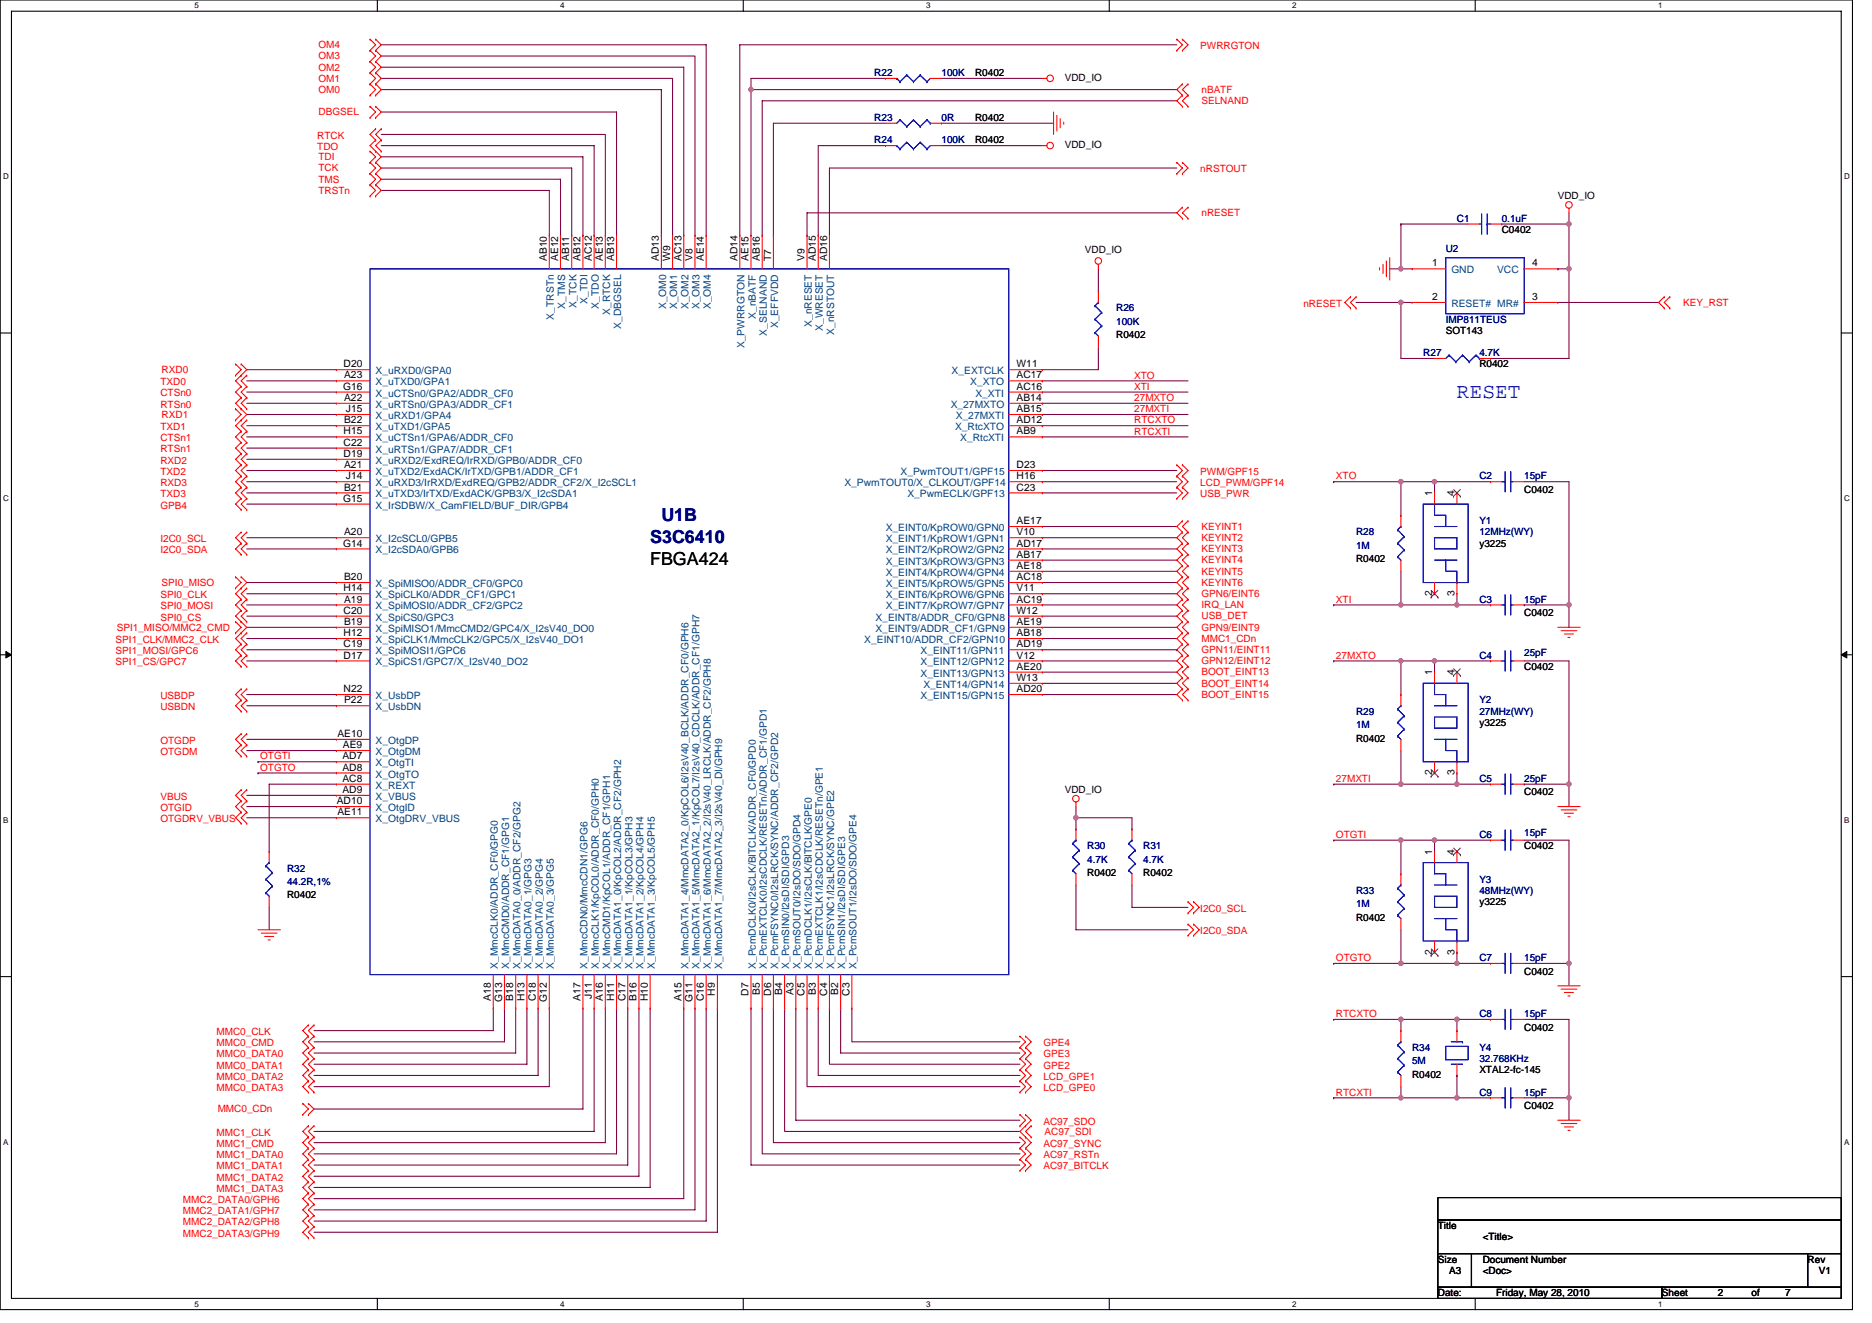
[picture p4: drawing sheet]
<svg xmlns="http://www.w3.org/2000/svg" width="297mm" height="210mm" viewBox="0 0 297 210" stroke-linecap="round" stroke-linejoin="round" font-family="sans-serif">
<defs><g id="words">
<text font-size="3.4" fill="#00f" x="231.2" y="63.1">RESET</text>
<g font-size="2.8" fill="#000080">
<text x="104.9" y="82.7">U1B</text>
<text x="103.2" y="86.2">S3C6410</text>
</g>
<text font-size="2.8" x="103.2" y="89.7">FBGA424</text>
<g font-size="1.6" fill="#f00">
<text x="50.5" y="11.2">OM2</text>
<text x="50.5" y="9.4">OM3</text>
<text x="50.5" y="7.6">OM4</text>
<text x="190.5" y="7.8">PWRRGTON</text>
<text x="50.5" y="14.8">OM0</text>
<text x="50.5" y="13">OM1</text>
<text x="190.6" y="16.5">SELNAND</text>
<text x="190.6" y="14.8">nBATF</text>
<text x="50.4" y="23.8">TDO</text>
<text x="50.4" y="22">RTCK</text>
<text x="50.5" y="18.3">DBGSEL</text>
<text x="50.5" y="29">TMS</text>
<text x="50.5" y="27.2">TCK</text>
<text x="50.5" y="25.4">TDI</text>
<text x="190.5" y="27.4">nRSTOUT</text>
<text x="50.5" y="30.8">TRSTn</text>
<text x="190.6" y="34.3">nRESET</text>
<text x="206.8" y="48.7">nRESET</text>
<text x="267.1" y="48.5">KEY_RST</text>
<text x="25.7" y="59.2">RXD0</text>
<text x="25.5" y="61.2">TXD0</text>
<text x="25.5" y="62.9">CTSn0</text>
<text x="25.5" y="64.7">RTSn0</text>
<text x="180" y="60.1">XTO</text>
<text x="180" y="61.9">XTI</text>
<text x="180" y="63.6">27MXTO</text>
<text x="180" y="65.4">27MXTI</text>
<text x="25.5" y="68.3">TXD1</text>
<text x="25.5" y="70">CTSn1</text>
<text x="25.5" y="71.8">RTSn1</text>
<text x="25.7" y="66.3">RXD1</text>
<text x="180" y="67.2">RTCXTO</text>
<text x="180" y="69">RTCXTI</text>
<text x="25.5" y="73.6">RXD2</text>
<text x="25.5" y="75.4">TXD2</text>
<text x="25.5" y="77.2">RXD3</text>
<text x="190.5" y="77.2">LCD_PWM/GPF14</text>
<text x="190.5" y="75.4">PWM/GPF15</text>
<text x="212" y="76.1">XTO</text>
<text x="25.5" y="78.9">TXD3</text>
<text x="25.5" y="80.7">GPB4</text>
<text x="190.5" y="78.9">USB_PWR</text>
<text x="25.5" y="86">I2C0_SCL</text>
<text x="25.5" y="87.8">I2C0_SDA</text>
<text x="190.6" y="84.1">KEYINT1</text>
<text x="190.6" y="85.9">KEYINT2</text>
<text x="190.6" y="87.7">KEYINT3</text>
<text x="190.6" y="89.4">KEYINT4</text>
<text x="25.5" y="94.9">SPI0_CLK</text>
<text x="25.7" y="93">SPI0_MISO</text>
<text x="190.6" y="91.2">KEYINT5</text>
<text x="190.6" y="93">KEYINT6</text>
<text x="190.6" y="94.8">GPN6/EINT6</text>
<text x="212" y="95.7">XTI</text>
<text x="18.5" y="100.1">SPI1_MISO/MMC2_CMD</text>
<text x="25.5" y="96.7">SPI0_MOSI</text>
<text x="25.5" y="98.5">SPI0_CS</text>
<text x="190.6" y="96.5">IRQ_LAN</text>
<text x="190.6" y="98.3">USB_DET</text>
<text x="190.6" y="101.9">MMC1_CDn</text>
<text x="190.6" y="100.1">GPN9/EINT9</text>
<text x="18.3" y="102">SPI1_CLK/MMC2_CLK</text>
<text x="18.3" y="103.8">SPI1_MOSI/GPC6</text>
<text x="18.3" y="105.6">SPI1_CS/GPC7</text>
<text x="190.6" y="107.2">BOOT_EINT13</text>
<text x="190.6" y="105.4">GPN12/EINT12</text>
<text x="190.6" y="103.7">GPN11/EINT11</text>
<text x="212" y="104.5">27MXTO</text>
<text x="25.5" y="110.9">USBDP</text>
<text x="25.5" y="112.7">USBDN</text>
<text x="190.6" y="110.8">BOOT_EINT15</text>
<text x="190.6" y="109">BOOT_EINT14</text>
<text x="25.5" y="118">OTGDP</text>
<text x="25.5" y="119.8">OTGDM</text>
<text x="41.3" y="122.3">OTGTO</text>
<text x="41.3" y="120.5">OTGTI</text>
<text x="212" y="124.1">27MXTI</text>
<text x="25.5" y="126.9">VBUS</text>
<text x="25.5" y="128.7">OTGID</text>
<text x="25.5" y="130.5">OTGDRV_VBUS</text>
<text x="212" y="133">OTGTI</text>
<text x="190.5" y="144.7">I2C0_SCL</text>
<text x="190.5" y="148.3">I2C0_SDA</text>
<text x="212" y="152.5">OTGTO</text>
<text x="212" y="161.4">RTCXTO</text>
<text x="34.4" y="164.3">MMC0_CLK</text>
<text x="34.4" y="166.1">MMC0_CMD</text>
<text x="34.4" y="167.8">MMC0_DATA0</text>
<text x="165.6" y="166.1">GPE4</text>
<text x="165.6" y="167.8">GPE3</text>
<text x="34.4" y="169.6">MMC0_DATA1</text>
<text x="34.4" y="171.4">MMC0_DATA2</text>
<text x="34.4" y="173.2">MMC0_DATA3</text>
<text x="165.6" y="173.2">LCD_GPE0</text>
<text x="165.6" y="171.4">LCD_GPE1</text>
<text x="165.6" y="169.6">GPE2</text>
<text x="212" y="173.9">RTCXTI</text>
<text x="34.5" y="176.6">MMC0_CDn</text>
<text x="165.6" y="178.5">AC97_SDO</text>
<text x="34.4" y="180.3">MMC1_CLK</text>
<text x="34.4" y="182.1">MMC1_CMD</text>
<text x="34.4" y="183.8">MMC1_DATA0</text>
<text x="34.4" y="185.6">MMC1_DATA1</text>
<text x="165.6" y="185.6">AC97_BITCLK</text>
<text x="165.6" y="183.8">AC97_RSTn</text>
<text x="165.6" y="182.1">AC97_SYNC</text>
<text x="165.8" y="180.1">AC97_SDI</text>
<text x="29" y="190.9">MMC2_DATA0/GPH6</text>
<text x="34.4" y="187.4">MMC1_DATA2</text>
<text x="34.4" y="189.2">MMC1_DATA3</text>
<text x="29" y="192.7">MMC2_DATA1/GPH7</text>
<text x="29" y="194.5">MMC2_DATA2/GPH8</text>
<text x="29" y="196.3">MMC2_DATA3/GPH9</text>
</g>
<g font-size="1.6" fill="#000080">
<text x="138.7" y="12.1">R22</text>
<text x="149.4" y="12.1">100K</text>
<text x="138.7" y="22.8">R24</text>
<text x="138.7" y="19.2">R23</text>
<text x="149.4" y="22.8">100K</text>
<text x="149.4" y="19.2">0R</text>
<text x="231.2" y="35.2">C1</text>
<text x="238.3" y="35.2">0.1uF</text>
<text x="229.4" y="40">U2</text>
<text x="177.1" y="49.4">R26</text>
<text x="177.1" y="51.6">100K</text>
<text x="229.4" y="51.2">IMP811TEUS</text>
<text x="225.8" y="56.5">R27</text>
<text x="234.7" y="56.5">4.7K</text>
<text x="234.7" y="76.1">C2</text>
<text x="241.8" y="76.1">15pF</text>
<text x="234.7" y="83.2">Y1</text>
<text x="215.2" y="85">R28</text>
<text x="215.2" y="87.1">1M</text>
<text x="234.7" y="85">12MHz(WY)</text>
<text x="234.7" y="95.7">C3</text>
<text x="241.8" y="95.7">15pF</text>
<text x="234.7" y="104.5">C4</text>
<text x="241.8" y="104.2">25pF</text>
<text x="215.2" y="113.4">R29</text>
<text x="234.7" y="111.7">Y2</text>
<text x="234.7" y="113.4">27MHz(WY)</text>
<text x="215.2" y="115.6">1M</text>
<text x="234.7" y="124.1">C5</text>
<text x="241.8" y="124.1">25pF</text>
<text x="172.5" y="134.8">R30</text>
<text x="172.5" y="136.9">4.7K</text>
<text x="181.4" y="134.8">R31</text>
<text x="181.4" y="136.9">4.7K</text>
<text x="234.7" y="133">C6</text>
<text x="241.8" y="132.6">15pF</text>
<text x="45.5" y="138.3">R32</text>
<text x="45.5" y="140.5">44.2R,1%</text>
<text x="215.2" y="141.9">R33</text>
<text x="234.7" y="140.1">Y3</text>
<text x="234.7" y="141.9">48MHz(WY)</text>
<text x="215.2" y="144">1M</text>
<text x="234.7" y="152.5">C7</text>
<text x="241.8" y="152.5">15pF</text>
<text x="234.7" y="161.4">C8</text>
<text x="241.8" y="161.4">15pF</text>
<text x="224.1" y="166.8">R34</text>
<text x="234.7" y="166.8">Y4</text>
<text x="224.1" y="168.9">5M</text>
<text x="234.7" y="173.9">C9</text>
<text x="234.7" y="168.6">32.768KHz</text>
<text x="241.8" y="173.9">15pF</text>
</g>
<g font-size="1.6">
<text x="154.7" y="12.1">R0402</text>
<text x="168.9" y="12.8">VDD_IO</text>
<text x="154.7" y="22.8">R0402</text>
<text x="154.7" y="19.2">R0402</text>
<text x="168.9" y="23.5">VDD_IO</text>
<text x="247.2" y="31.6">VDD_IO</text>
<text x="86.8" y="41.4" transform="rotate(-90 86.8 41.4)">AB10</text>
<text x="88.6" y="41.4" transform="rotate(-90 88.6 41.4)">AE12</text>
<text x="90.3" y="41.4" transform="rotate(-90 90.3 41.4)">AB11</text>
<text x="92.1" y="41.4" transform="rotate(-90 92.1 41.4)">AB12</text>
<text x="93.9" y="41.4" transform="rotate(-90 93.9 41.4)">AC12</text>
<text x="95.7" y="41.4" transform="rotate(-90 95.7 41.4)">AE13</text>
<text x="97.4" y="41.4" transform="rotate(-90 97.4 41.4)">AB13</text>
<text x="104.6" y="41.4" transform="rotate(-90 104.6 41.4)">AD13</text>
<text x="106.3" y="41.4" transform="rotate(-90 106.3 41.4)">W9</text>
<text x="108.1" y="41.4" transform="rotate(-90 108.1 41.4)">AC13</text>
<text x="109.9" y="41.4" transform="rotate(-90 109.9 41.4)">V8</text>
<text x="111.7" y="41.4" transform="rotate(-90 111.7 41.4)">AE14</text>
<text x="117" y="41.4" transform="rotate(-90 117 41.4)">AD14</text>
<text x="118.8" y="41.4" transform="rotate(-90 118.8 41.4)">AE15</text>
<text x="120.6" y="41.4" transform="rotate(-90 120.6 41.4)">AB16</text>
<text x="122.3" y="41.4" transform="rotate(-90 122.3 41.4)">T7</text>
<text x="127.7" y="41.4" transform="rotate(-90 127.7 41.4)">V9</text>
<text x="129.5" y="41.4" transform="rotate(-90 129.5 41.4)">AD15</text>
<text x="131.2" y="41.4" transform="rotate(-90 131.2 41.4)">AD16</text>
<text x="172.1" y="40.2">VDD_IO</text>
<text x="238.3" y="37">C0402</text>
<text x="227.3" y="42.3">1</text>
<text x="227.3" y="47.6">2</text>
<text x="243.1" y="47.6">3</text>
<text x="243.1" y="42.3">4</text>
<text x="177.1" y="53.7">R0402</text>
<text x="229.4" y="53">SOT143</text>
<text x="54.5" y="58.3">D20</text>
<text x="161.3" y="58.3">W11</text>
<text x="234.7" y="58.3">R0402</text>
<text x="54.4" y="61.8">G16</text>
<text x="54.6" y="60.1">A23</text>
<text x="54.6" y="63.6">A22</text>
<text x="54.9" y="65.4">J15</text>
<text x="161.3" y="60.1">AC17</text>
<text x="161.3" y="65.4">AB15</text>
<text x="161.3" y="61.8">AC16</text>
<text x="161.3" y="63.6">AB14</text>
<text x="54.5" y="69">H15</text>
<text x="54.5" y="70.7">C22</text>
<text x="54.6" y="67.2">B22</text>
<text x="161.3" y="67.2">AD12</text>
<text x="161.3" y="69">AB9</text>
<text x="54.5" y="72.5">D19</text>
<text x="54.6" y="74.3">A21</text>
<text x="54.6" y="77.9">B21</text>
<text x="54.9" y="76.1">J14</text>
<text x="161.3" y="74.3">D23</text>
<text x="161.3" y="76.1">H16</text>
<text x="161.3" y="77.9">C23</text>
<text x="54.4" y="79.6">G15</text>
<text x="161.3" y="83.2">AE17</text>
<text x="227.2" y="78.8" transform="rotate(-90 227.2 78.8)">1</text>
<text x="230.8" y="78.8" transform="rotate(-90 230.8 78.8)">4</text>
<text x="241.8" y="78.2">C0402</text>
<text x="54.4" y="86.7">G14</text>
<text x="54.6" y="85">A20</text>
<text x="161.3" y="85">V10</text>
<text x="161.3" y="86.7">AD17</text>
<text x="161.3" y="88.5">AB17</text>
<text x="215.2" y="89.3">R0402</text>
<text x="234.7" y="86.8">y3225</text>
<text x="54.5" y="93.9">H14</text>
<text x="54.6" y="92.1">B20</text>
<text x="54.6" y="95.6">A19</text>
<text x="161.3" y="90.3">AE18</text>
<text x="161.3" y="92.1">AC18</text>
<text x="161.3" y="93.9">V11</text>
<text x="161.3" y="95.6">AC19</text>
<text x="227.2" y="94.6" transform="rotate(-90 227.2 94.6)">2</text>
<text x="230.8" y="94.6" transform="rotate(-90 230.8 94.6)">3</text>
<text x="54.5" y="97.4">C20</text>
<text x="54.5" y="101">H12</text>
<text x="54.6" y="99.2">B19</text>
<text x="161.3" y="101">AB18</text>
<text x="161.3" y="97.4">W12</text>
<text x="161.3" y="99.2">AE19</text>
<text x="241.8" y="97.8">C0402</text>
<text x="54.5" y="102.7">C19</text>
<text x="54.5" y="104.5">D17</text>
<text x="161.3" y="102.7">AD19</text>
<text x="161.3" y="104.5">V12</text>
<text x="161.3" y="106.3">AE20</text>
<text x="227.2" y="107.2" transform="rotate(-90 227.2 107.2)">1</text>
<text x="230.8" y="107.2" transform="rotate(-90 230.8 107.2)">4</text>
<text x="241.8" y="106.3">C0402</text>
<text x="54.5" y="109.9">N22</text>
<text x="54.6" y="111.6">P22</text>
<text x="161.3" y="109.9">AD20</text>
<text x="161.3" y="108.1">W13</text>
<text x="53.5" y="117">AE10</text>
<text x="54.4" y="118.7">AE9</text>
<text x="215.2" y="117.7">R0402</text>
<text x="234.7" y="115.2">y3225</text>
<text x="54.3" y="120.5">AD7</text>
<text x="54.3" y="122.3">AD8</text>
<text x="54.3" y="124.1">AC8</text>
<text x="54.3" y="125.9">AD9</text>
<text x="168.9" y="125.9">VDD_IO</text>
<text x="227.2" y="123.1" transform="rotate(-90 227.2 123.1)">2</text>
<text x="230.8" y="123.1" transform="rotate(-90 230.8 123.1)">3</text>
<text x="53.4" y="127.6">AD10</text>
<text x="53.5" y="129.4">AE11</text>
<text x="241.8" y="126.2">C0402</text>
<text x="227.2" y="135.7" transform="rotate(-90 227.2 135.7)">1</text>
<text x="230.8" y="135.7" transform="rotate(-90 230.8 135.7)">4</text>
<text x="241.8" y="134.8">C0402</text>
<text x="45.5" y="142.6">R0402</text>
<text x="172.5" y="139">R0402</text>
<text x="181.4" y="139">R0402</text>
<text x="234.7" y="143.7">y3225</text>
<text x="215.2" y="146.2">R0402</text>
<text x="227.2" y="151.5" transform="rotate(-90 227.2 151.5)">2</text>
<text x="230.8" y="151.5" transform="rotate(-90 230.8 151.5)">3</text>
<text x="241.8" y="154.7">C0402</text>
<text x="77.9" y="158.8" transform="rotate(-90 77.9 158.8)">A18</text>
<text x="79.7" y="159" transform="rotate(-90 79.7 159)">G13</text>
<text x="81.4" y="158.8" transform="rotate(-90 81.4 158.8)">B18</text>
<text x="83.2" y="158.9" transform="rotate(-90 83.2 158.9)">H13</text>
<text x="85" y="158.9" transform="rotate(-90 85 158.9)">C18</text>
<text x="86.8" y="159" transform="rotate(-90 86.8 159)">G12</text>
<text x="92.1" y="158.8" transform="rotate(-90 92.1 158.8)">A17</text>
<text x="93.9" y="158.6" transform="rotate(-90 93.9 158.6)">J11</text>
<text x="95.7" y="158.8" transform="rotate(-90 95.7 158.8)">A16</text>
<text x="97.4" y="158.9" transform="rotate(-90 97.4 158.9)">H11</text>
<text x="99.2" y="158.9" transform="rotate(-90 99.2 158.9)">C17</text>
<text x="101" y="158.8" transform="rotate(-90 101 158.8)">B16</text>
<text x="102.8" y="158.9" transform="rotate(-90 102.8 158.9)">H10</text>
<text x="108.1" y="158.8" transform="rotate(-90 108.1 158.8)">A15</text>
<text x="109.9" y="159" transform="rotate(-90 109.9 159)">G11</text>
<text x="111.7" y="158.9" transform="rotate(-90 111.7 158.9)">C16</text>
<text x="113.4" y="158" transform="rotate(-90 113.4 158)">H9</text>
<text x="118.8" y="158" transform="rotate(-90 118.8 158)">D7</text>
<text x="120.6" y="157.9" transform="rotate(-90 120.6 157.9)">B5</text>
<text x="122.3" y="158" transform="rotate(-90 122.3 158)">D6</text>
<text x="124.1" y="157.9" transform="rotate(-90 124.1 157.9)">B4</text>
<text x="125.9" y="157.9" transform="rotate(-90 125.9 157.9)">A3</text>
<text x="127.7" y="158" transform="rotate(-90 127.7 158)">C5</text>
<text x="129.5" y="157.9" transform="rotate(-90 129.5 157.9)">B3</text>
<text x="131.2" y="158" transform="rotate(-90 131.2 158)">C4</text>
<text x="133" y="157.9" transform="rotate(-90 133 157.9)">B2</text>
<text x="134.8" y="158" transform="rotate(-90 134.8 158)">C3</text>
<text x="241.8" y="163.6">C0402</text>
<text x="224.1" y="171">R0402</text>
<text x="234.7" y="170.3">XTAL2-fc-145</text>
<text x="241.8" y="176">C0402</text>
<text x="228.2" y="195.1">Title</text>
<text x="235.3" y="196.8">&lt;Title&gt;</text>
<text x="228.2" y="200.4">Size</text>
<text x="229.9" y="202.2">A3</text>
<text x="235.3" y="200.4">Document Number</text>
<text x="235.3" y="202.2">&lt;Doc&gt;</text>
<text x="286.8" y="200.4">Rev</text>
<text x="288.6" y="202.2">V1</text>
<text x="228.2" y="205.7">Date:</text>
<text x="237.4" y="205.7">Friday, May 28, 2010</text>
<text x="263.7" y="205.7">Sheet</text>
<text x="272.6" y="205.7">2</text>
<text x="277.9" y="205.7">of</text>
<text x="283.3" y="205.7">7</text>
</g>
<g font-size="1.6" fill="#004080">
<text x="230.3" y="43.4">GND</text>
<text x="237.6" y="43.4">VCC</text>
<text x="87.9" y="50.7" transform="rotate(-90 87.9 50.7)">X_TRSTn</text>
<text x="89.7" y="49" transform="rotate(-90 89.7 49)">X_TMS</text>
<text x="91.5" y="48.8" transform="rotate(-90 91.5 48.8)">X_TCK</text>
<text x="93.2" y="48.2" transform="rotate(-90 93.2 48.2)">X_TDI</text>
<text x="95" y="49" transform="rotate(-90 95 49)">X_TDO</text>
<text x="96.8" y="50" transform="rotate(-90 96.8 50)">X_RTCK</text>
<text x="98.6" y="52.2" transform="rotate(-90 98.6 52.2)">X_DBGSEL</text>
<text x="105.7" y="49.1" transform="rotate(-90 105.7 49.1)">X_OM0</text>
<text x="107.5" y="49.1" transform="rotate(-90 107.5 49.1)">X_OM1</text>
<text x="109.2" y="49.1" transform="rotate(-90 109.2 49.1)">X_OM2</text>
<text x="111" y="49.1" transform="rotate(-90 111 49.1)">X_OM3</text>
<text x="112.8" y="49.1" transform="rotate(-90 112.8 49.1)">X_OM4</text>
<text x="119.9" y="50.6" transform="rotate(-90 119.9 50.6)">X_nBATF</text>
<text x="121.7" y="53.3" transform="rotate(-90 121.7 53.3)">X_SELNAND</text>
<text x="123.5" y="52.1" transform="rotate(-90 123.5 52.1)">X_EFFVDD</text>
<text x="128.8" y="51.9" transform="rotate(-90 128.8 51.9)">X_nRESET</text>
<text x="130.6" y="52.5" transform="rotate(-90 130.6 52.5)">X_WRESET</text>
<text x="132.4" y="53.2" transform="rotate(-90 132.4 53.2)">X_nRSTOUT</text>
<text x="230.3" y="48.7">RESET# MR#</text>
<text x="59.6" y="59.4">X_uRXD0/GPA0</text>
<text x="118.1" y="55.3" transform="rotate(-90 118.1 55.3)">X_PWRRGTON</text>
<text x="151" y="59.4">X_EXTCLK</text>
<text x="59.6" y="61.2">X_uTXD0/GPA1</text>
<text x="59.6" y="62.9">X_uCTSn0/GPA2/ADDR_CF0</text>
<text x="59.6" y="64.7">X_uRTSn0/GPA3/ADDR_CF1</text>
<text x="150.9" y="64.7">X_27MXTO</text>
<text x="154" y="61.2">X_XTO</text>
<text x="154.8" y="62.9">X_XTI</text>
<text x="59.6" y="66.5">X_uRXD1/GPA4</text>
<text x="59.6" y="68.3">X_uTXD1/GPA5</text>
<text x="59.6" y="70.1">X_uCTSn1/GPA6/ADDR_CF0</text>
<text x="59.6" y="71.8">X_uRTSn1/GPA7/ADDR_CF1</text>
<text x="151.5" y="68.3">X_RtcXTO</text>
<text x="151.7" y="66.5">X_27MXTI</text>
<text x="152.4" y="70.1">X_RtcXTI</text>
<text x="59.6" y="73.6">X_uRXD2/ExdREQ/IrRXD/GPB0/ADDR_CF0</text>
<text x="59.6" y="75.4">X_uTXD2/ExdACK/IrTXD/GPB1/ADDR_CF1</text>
<text x="59.6" y="77.2">X_uRXD3/IrRXD/ExdREQ/GPB2/ADDR_CF2/X_I2cSCL1</text>
<text x="134" y="77.2">X_PwmTOUT0/X_CLKOUT/GPF14</text>
<text x="142.9" y="75.4">X_PwmTOUT1/GPF15</text>
<text x="59.6" y="79">X_uTXD3/IrTXD/ExdACK/GPB3/X_I2cSDA1</text>
<text x="59.6" y="80.7">X_IrSDBW/X_CamFIELD/BUF_DIR/GPB4</text>
<text x="144" y="79">X_PwmECLK/GPF13</text>
<text x="59.6" y="86.1">X_I2cSCL0/GPB5</text>
<text x="59.6" y="87.8">X_I2cSDA0/GPB6</text>
<text x="140.5" y="84.3">X_EINT0/KpROW0/GPN0</text>
<text x="140.5" y="86.1">X_EINT1/KpROW1/GPN1</text>
<text x="140.5" y="87.8">X_EINT2/KpROW2/GPN2</text>
<text x="140.5" y="89.6">X_EINT3/KpROW3/GPN3</text>
<text x="59.6" y="93.2">X_SpiMISO0/ADDR_CF0/GPC0</text>
<text x="59.6" y="95">X_SpiCLK0/ADDR_CF1/GPC1</text>
<text x="140.5" y="91.4">X_EINT4/KpROW4/GPN4</text>
<text x="140.5" y="93.2">X_EINT5/KpROW5/GPN5</text>
<text x="140.5" y="95">X_EINT6/KpROW6/GPN6</text>
<text x="59.6" y="96.7">X_SpiMOSI0/ADDR_CF2/GPC2</text>
<text x="59.6" y="98.5">X_SpiCS0/GPC3</text>
<text x="59.6" y="100.3">X_SpiMISO1/MmcCMD2/GPC4/X_I2sV40_DO0</text>
<text x="138.9" y="98.5">X_EINT8/ADDR_CF0/GPN8</text>
<text x="138.9" y="100.3">X_EINT9/ADDR_CF1/GPN9</text>
<text x="140.5" y="96.7">X_EINT7/KpROW7/GPN7</text>
<text x="59.6" y="102.1">X_SpiCLK1/MmcCLK2/GPC5/X_I2sV40_DO1</text>
<text x="59.6" y="103.8">X_SpiMOSI1/GPC6</text>
<text x="59.6" y="105.6">X_SpiCS1/GPC7/X_I2sV40_DO2</text>
<text x="137.1" y="102.1">X_EINT10/ADDR_CF2/GPN10</text>
<text x="146.1" y="103.8">X_EINT11/GPN11</text>
<text x="146.1" y="105.6">X_EINT12/GPN12</text>
<text x="146.1" y="107.4">X_EINT13/GPN13</text>
<text x="59.6" y="111">X_UsbDP</text>
<text x="59.6" y="112.7">X_UsbDN</text>
<text x="146.1" y="111">X_EINT15/GPN15</text>
<text x="146.5" y="109.2">X_ENT14/GPN14</text>
<text x="59.6" y="118.1">X_OtgDP</text>
<text x="59.6" y="119.8">X_OtgDM</text>
<text x="59.6" y="121.6">X_OtgTI</text>
<text x="59.6" y="123.4">X_OtgTO</text>
<text x="59.6" y="125.2">X_REXT</text>
<text x="59.6" y="127">X_VBUS</text>
<text x="59.6" y="128.7">X_OtgID</text>
<text x="59.6" y="130.5">X_OtgDRV_VBUS</text>
<text x="79" y="153.8" transform="rotate(-90 79 153.8)">X_MmcCLK0/ADDR_CF0/GPG0</text>
<text x="80.8" y="153.8" transform="rotate(-90 80.8 153.8)">X_MmcCMD0/ADDR_CF1/GPG1</text>
<text x="82.6" y="153.8" transform="rotate(-90 82.6 153.8)">X_MmcDATA0_0/ADDR_CF2/GPG2</text>
<text x="84.3" y="153.8" transform="rotate(-90 84.3 153.8)">X_MmcDATA0_1/GPG3</text>
<text x="86.1" y="153.8" transform="rotate(-90 86.1 153.8)">X_MmcDATA0_2/GPG4</text>
<text x="87.9" y="153.8" transform="rotate(-90 87.9 153.8)">X_MmcDATA0_3/GPG5</text>
<text x="93.2" y="153.8" transform="rotate(-90 93.2 153.8)">X_MmcCDN0/MmcCDN1/GPG6</text>
<text x="95" y="153.8" transform="rotate(-90 95 153.8)">X_MmcCLK1/KpCOL0/ADDR_CF0/GPH0</text>
<text x="96.8" y="153.8" transform="rotate(-90 96.8 153.8)">X_MmcCMD1/KpCOL1/ADDR_CF1/GPH1</text>
<text x="98.6" y="153.8" transform="rotate(-90 98.6 153.8)">X_MmcDATA1_0/KpCOL2/ADDR_CF2/GPH2</text>
<text x="100.3" y="153.8" transform="rotate(-90 100.3 153.8)">X_MmcDATA1_1/KpCOL3/GPH3</text>
<text x="102.1" y="153.8" transform="rotate(-90 102.1 153.8)">X_MmcDATA1_2/KpCOL4/GPH4</text>
<text x="103.9" y="153.8" transform="rotate(-90 103.9 153.8)">X_MmcDATA1_3/KpCOL5/GPH5</text>
<text x="109.2" y="153.8" transform="rotate(-90 109.2 153.8)">X_MmcDATA1_4/MmcDATA2_0/KpCOL6/I2sV40_BCLK/ADDR_CF0/GPH6</text>
<text x="111" y="153.8" transform="rotate(-90 111 153.8)">X_MmcDATA1_5/MmcDATA2_1/KpCOL7/I2sV40_CDCLK/ADDR_CF1/GPH7</text>
<text x="112.8" y="153.8" transform="rotate(-90 112.8 153.8)">X_MmcDATA1_6/MmcDATA2_2/I2sV40_LRCLK/ADDR_CF2/GPH8</text>
<text x="114.6" y="153.8" transform="rotate(-90 114.6 153.8)">X_MmcDATA1_7/MmcDATA2_3/I2sV40_DI/GPH9</text>
<text x="119.9" y="153.8" transform="rotate(-90 119.9 153.8)">X_PcmDCLK0/I2sCLK/BITCLK/ADDR_CF0/GPD0</text>
<text x="121.7" y="153.8" transform="rotate(-90 121.7 153.8)">X_PcmEXTCLK0/I2sCDCLK/RESETn/ADDR_CF1/GPD1</text>
<text x="123.5" y="153.8" transform="rotate(-90 123.5 153.8)">X_PcmFSYNC0/I2sLRCK/SYNC/ADDR_CF2/GPD2</text>
<text x="125.2" y="153.8" transform="rotate(-90 125.2 153.8)">X_PcmSIN0/I2sDI/SDI/GPD3</text>
<text x="127" y="153.8" transform="rotate(-90 127 153.8)">X_PcmSOUT0/I2sDO/SDO/GPD4</text>
<text x="128.8" y="153.8" transform="rotate(-90 128.8 153.8)">X_PcmDCLK1/I2sCLK/BITCLK/GPE0</text>
<text x="130.6" y="153.8" transform="rotate(-90 130.6 153.8)">X_PcmEXTCLK1/I2sCDCLK/RESETn/GPE1</text>
<text x="132.4" y="153.8" transform="rotate(-90 132.4 153.8)">X_PcmFSYNC1/I2sLRCK/SYNC/GPE2</text>
<text x="134.1" y="153.8" transform="rotate(-90 134.1 153.8)">X_PcmSIN1/I2sDI/SDI/GPE3</text>
<text x="135.9" y="153.8" transform="rotate(-90 135.9 153.8)">X_PcmSOUT1/I2sDO/SDO/GPE4</text>
</g>
<g font-size="1.3">
<text x="30.8" y="1.3">5</text>
<text x="88.9" y="1.3">4</text>
<text x="147" y="1.3">3</text>
<text x="205" y="1.3">2</text>
<text x="263.1" y="1.3">1</text>
<text x=".5" y="28.4">D</text>
<text x="292.6" y="28.4">D</text>
<text x=".5" y="79.5">C</text>
<text x="292.6" y="79.5">C</text>
<text x=".5" y="130.6">B</text>
<text x="292.6" y="130.6">B</text>
<text x=".5" y="181.7">A</text>
<text x="292.6" y="181.7">A</text>
<text x="30.8" y="207.4">5</text>
<text x="88.9" y="207.4">4</text>
<text x="147" y="207.4">3</text>
<text x="205" y="207.4">2</text>
<text x="263.1" y="207.4">1</text>
</g>
</g></defs>
<path d="M0 0h293.9v207.9h-293.9zM1.8 1.8h290.4v204.3h-290.4z" fill="none" stroke="#000" stroke-width=".17"/>
<g fill="#fff">
<path d="M30.8 .2h.7v1.4h-.7z"/>
<path d="M30.8 206.3h.7v1.4h-.7z"/>
</g>
<path d="M59.9 0v1.8M59.9 206.1v1.8" fill="none" stroke="#000" stroke-width=".17"/>
<g fill="#fff">
<path d="M88.9 .2h.7v1.4h-.7z"/>
<path d="M88.9 206.3h.7v1.4h-.7z"/>
</g>
<path d="M117.9 0v1.8M117.9 206.1v1.8" fill="none" stroke="#000" stroke-width=".17"/>
<g fill="#fff">
<path d="M147 .2h.7v1.4h-.7z"/>
<path d="M147 206.3h.7v1.4h-.7z"/>
</g>
<path d="M176 0v1.8M176 206.1v1.8" fill="none" stroke="#000" stroke-width=".17"/>
<g fill="#fff">
<path d="M205 .2h.7v1.4h-.7z"/>
<path d="M205 206.3h.7v1.4h-.7z"/>
</g>
<path d="M234.1 0v1.8M234.1 206.1v1.8" fill="none" stroke="#000" stroke-width=".17"/>
<g fill="#fff">
<path d="M263.1 .2h.7v1.4h-.7z"/>
<path d="M263.1 206.3h.7v1.4h-.7z"/>
<path d="M.5 27.3h.9v1.4h-.9z"/>
<path d="M292.6 27.3h.9v1.4h-.9z"/>
<path d="M.5 78.4h.9v1.4h-.9z"/>
<path d="M292.6 78.4h.9v1.4h-.9z"/>
</g>
<path d="M0 52.9h1.8M292.2 52.9h1.7" fill="none" stroke="#000" stroke-width=".17"/>
<g fill="#fff">
<path d="M.5 129.5h.8v1.4h-.8z"/>
<path d="M292.6 129.5h.9v1.4h-.9z"/>
</g>
<path d="M0 103.9h1.8M292.2 103.9h1.7" fill="none" stroke="#000" stroke-width=".17"/>
<path d="M.9 103.4l.9 .5-.9 .5zM292.2 103.9l.8-.5v1z" fill="#000" stroke="#000" stroke-width=".16"/>
<g fill="#fff">
<path d="M.5 180.5h.8v1.4h-.8z"/>
<path d="M292.6 180.5h.9v1.4h-.9z"/>
</g>
<path d="M0 155h1.8M292.2 155h1.7M228.2 190.1h64v3.5h-64zM228.2 193.6h64v5.4h-64zM228.2 199h5.3v5.3h-5.3zM233.5 199h53.3v5.3h-53.3zM286.8 199h5.4v5.3h-5.4zM228.2 204.3h35.5v1.8h-35.5zM263.7 204.3h28.5v1.8h-28.5z" fill="none" stroke="#000" stroke-width=".17"/>
<g fill="none" stroke="#800040" stroke-width=".17">
<path d="M60.5 17.8h37.3v19.5M60.5 14.2h44.4v23.1M60.5 12.4h46.2v24.9M60.5 10.7h48v26.6M60.5 8.9h49.8v28.4M60.5 7.1h51.6v30.2M119.2 14.2v23.1M119.2 14.2h.1M119.2 14.2h67.5M140.5 19.6h-17.8v17.7M140.5 12.4h-21.3v1.8M149.4 19.6h17.8"/>
<path d="M149.4 12.4h16M186.7 16h-65.8v21.3M186.7 7.1h-69.3v30.2M60.5 30.2h26.7v7.1M60.5 28.4h28.4v8.9M60.5 26.7h30.2v10.6M60.5 24.9h32v12.4M60.5 23.1h33.8v14.2M60.5 21.3h35.6v16M140.5 23.1h-10.7v14.2M149.4 23.1h16M186.7 26.7h-55.1v10.6"/>
<path d="M186.7 33.8h-58.6v3.5M222.3 35.6h10.7M222.3 35.6v7.1h1.8M222.3 35.6h.1M238.3 35.6h10.7M249 35.6h.1M249 33.8v1.8M249 35.6v7.1M39.2 58.7h14.2M174.3 55.1v3.6h-8.9M174.3 42.7v3.5M215.2 48h7.1"/>
<path d="M220.5 42.7h1.8M222.3 48v8.9h5.3M222.3 48h1.8M222.3 48h.1M247.2 42.7h.1M247.2 48h16M247.2 42.7h1.8M249 42.7v14.2h-12.5M39.2 60.5h14.2M39.2 62.2h14.2M39.2 64h14.2M39.2 65.8h14.2"/>
<path d="M39.2 67.6h14.2M39.2 69.3h14.2M39.2 71.1h14.2M39.2 72.9h14.2M39.2 74.7h14.2M39.2 76.5h14.2M39.2 78.2h14.2M165.4 74.7h21.3M165.4 76.5h21.3M165.4 78.2h21.3M165.4 60.5h.1M165.4 62.2h.1"/>
<path d="M165.4 64h.1M165.4 65.8h.1M165.4 67.6h.1M165.4 69.3h.1M165.4 60.5h23.1M165.4 62.2h23.1M165.4 64h23.1M165.4 65.8h23.1M165.4 67.6h23.1M165.4 69.3h23.1M211.6 76.5h.1M211.6 76.5h10.7"/>
<path d="M222.3 76.5v5.3M222.3 76.5h5.3v1.7M222.3 76.5h.1M227.6 76.5h.1M227.6 76.5h8.9M241.8 76.5h7.2v19.5M39.2 80h14.2M39.2 85.3h14.2M39.2 87.1h14.2M39.2 92.5h14.2M39.2 94.2h14.2M39.2 96h14.2"/>
<path d="M39.2 97.8h14.2M39.2 99.6h14.2M165.4 97.8h21.3M165.4 96h21.3M165.4 92.5h21.3M165.4 90.7h21.3M165.4 88.9h21.3M165.4 87.1h21.3M165.4 85.3h21.3M165.4 83.6h21.3M165.4 94.2h21.3M165.4 99.6h21.3"/>
<path d="M211.6 96h.1M211.6 96h19.6M222.3 90.7v5.3M222.3 96h.1M231.2 96h5.3M231.2 96h.1M231.2 94.2v1.8M241.8 96h.1M241.8 96h7.2M249 96v3.6M39.2 101.3h14.2M39.2 103.1h14.2"/>
<path d="M39.2 104.9h14.2M39.2 110.2h14.2M39.2 112h14.2M39.2 117.3h14.2M39.2 119.1h14.2M165.4 110.2h21.3M165.4 108.5h21.3M165.4 106.7h21.3M165.4 104.9h21.3M165.4 101.3h21.3M165.4 103.1h21.3M186.7 103.1h.1"/>
<path d="M211.6 104.9h.1M211.6 104.9h16M222.3 104.9v5.3M222.3 119.1v5.4M222.3 104.9h.1M227.6 104.9h8.9M227.6 104.9h.1M227.6 104.9v1.8M241.8 104.9h7.2v19.6M39.2 126.2h14.2M39.2 128h14.2M39.2 129.8h14.2"/>
<path d="M40.9 122.7h.1M40.9 120.9h.1M40.9 122.7h12.5M40.9 120.9h12.5M53.4 124.5h-10.7v10.6M170.7 129.8h.1M170.7 129.8v1.8M170.7 129.8h8.9v1.8M170.7 128v1.8M211.6 124.5h.1M211.6 133.3h10.7v5.4M211.6 133.3h.1"/>
<path d="M211.6 124.5h10.7M222.3 133.3h.1M222.3 124.5h.1M222.3 133.3h14.2M227.6 133.3h.1M227.6 133.3v1.8M231.2 124.5h.1M231.2 122.7v1.8h-8.9M231.2 124.5h5.3M241.8 133.3h7.2v19.6M241.8 124.5h.1M241.8 124.5h7.2"/>
<path d="M249 124.5v3.5M42.7 144v3.6M170.7 140.5v7.1h17.8M179.6 140.5v3.5h8.9M211.6 152.9h.1M211.6 152.9h10.7M222.3 147.6v5.3M222.3 152.9h14.2M222.3 152.9h.1M231.2 151.1h.1M231.2 151.1v1.8M241.8 152.9h7.2"/>
<path d="M249 152.9h.1M249 152.9v3.6M78.3 160v3.6h-28.5M80 160v5.4h-30.2M81.8 160v7.1h-32M83.6 160v8.9h-33.8M85.4 160v10.7h-35.6M87.2 160v12.5h-37.4M92.5 160v16h-42.7M94.3 160v19.6h-44.5M96.1 160v21.4h-46.3M97.8 160v23.1h-48"/>
<path d="M99.6 160v24.9h-49.8M101.4 160v26.7h-51.6M103.2 160v28.5h-53.4M108.5 160v30.2h-58.7M110.3 160v32h-60.5M112.1 160v33.8h-62.3M113.8 160v35.6h-64M119.2 160v24.9h42.6M120.9 160v23.1h40.9M122.7 160v21.4h39.1M124.5 160v19.6h37.3M126.3 160v17.8h35.5"/>
<path d="M128.1 160v12.5h33.7M129.8 160v10.7h32M131.6 160v8.9h30.2M133.4 160v7.1h28.4M135.2 160v5.4h26.6M211.6 161.8h.1M211.6 174.2h.1M211.6 161.8h19.6M211.6 174.2h19.6M222.3 161.8h.1M222.3 161.8v1.8M222.3 172.5v1.7"/>
<path d="M222.3 174.2h.1M231.2 161.8v1.8M231.2 170.7h.1M231.2 161.8h5.3M231.2 174.2h5.3M231.2 170.7v3.5M241.8 161.8h7.2v12.4M241.8 174.2h7.2M249 174.2h.1M249 174.2v3.6"/>
</g>
<g fill="#f0f" stroke="#f0f" stroke-width=".17">
<circle cx="170.7" cy="129.8" r=".35"/>
<circle cx="227.6" cy="76.4" r=".35"/>
<circle cx="231.2" cy="161.8" r=".35"/>
<circle cx="222.3" cy="161.8" r=".35"/>
<circle cx="231.2" cy="174.2" r=".35"/>
<circle cx="222.3" cy="174.2" r=".35"/>
<circle cx="248.9" cy="42.7" r=".35"/>
<circle cx="248.9" cy="35.5" r=".35"/>
<circle cx="222.3" cy="42.7" r=".35"/>
<circle cx="227.6" cy="133.3" r=".35"/>
<circle cx="248.9" cy="152.9" r=".35"/>
<circle cx="248.9" cy="174.2" r=".35"/>
<circle cx="248.9" cy="96" r=".35"/>
<circle cx="231.2" cy="124.4" r=".35"/>
<circle cx="248.9" cy="124.4" r=".35"/>
<circle cx="222.3" cy="133.3" r=".35"/>
<circle cx="231.2" cy="152.9" r=".35"/>
<circle cx="222.3" cy="152.9" r=".35"/>
<circle cx="222.3" cy="76.4" r=".35"/>
<circle cx="231.2" cy="96" r=".35"/>
<circle cx="222.3" cy="96" r=".35"/>
<circle cx="227.6" cy="104.9" r=".35"/>
<circle cx="222.3" cy="104.9" r=".35"/>
<circle cx="222.3" cy="124.4" r=".35"/>
<circle cx="119.2" cy="14.2" r=".35"/>
<circle cx="222.3" cy="48" r=".35"/>
</g>
<g fill="none" stroke="#f00" stroke-width=".17">
<path d="M58.7 18.7h.1M58.7 16.9h.1M58.7 15.1h.1M58.7 13.3h.1M58.7 11.6h.1M58.7 9.8h.1M58.7 8h.1M58.7 6.2h.1M58.7 16.9l.9 .9-.9 .9M58.7 13.3l.9 .9-.9 .9M58.7 11.6l.9 .8-.9 .9M58.7 9.8l.9 .9-.9 .9"/>
<path d="M58.7 8l.9 .9-.9 .9M58.7 6.2l.9 .9-.9 .9M59.6 16.9h.1M59.6 18.7h.1M59.6 13.3h.1M59.6 15.1h.1M59.6 11.6h.1M59.6 9.8h.1M59.6 8h.1M59.6 6.2h.1M59.6 16.9l.9 .9-.9 .9M59.6 13.3l.9 .9-.9 .9"/>
<path d="M59.6 11.6l.9 .8-.9 .9M59.6 9.8l.9 .9-.9 .9M59.6 8l.9 .9-.9 .9M59.6 6.2l.9 .9-.9 .9M140.5 12.4h.1M140.5 19.6h1.8M140.5 12.4h1.8M147.6 12.4h1.8M147.6 19.6h1.8M149.4 19.6h.1M165.4 12.4h.7M167.2 17.8v3.5"/>
<path d="M167.7 18.3v2.5M168.2 18.8v1.5M168.8 19.4v.3M186.7 6.2h.1M186.7 8h.1M186.7 6.2l.9 .9-.9 .9M187.6 15.1h.1M187.6 16.9h.1M187.6 6.2h.1M187.6 8h.1M187.6 13.3h.1M187.6 15.1l-.9 .9 .9 .9"/>
<path d="M187.6 6.2l.9 .9-.9 .9M187.6 13.3l-.9 .9 .9 .9M188.5 16.9h.1M188.5 15.1h.1M188.5 13.3h.1M188.5 15.1l-.9 .9 .9 .9M188.5 13.3l-.9 .9 .9 .9M58.7 31.1h.1M58.7 29.3h.1M58.7 27.6h.1M58.7 25.8h.1M58.7 24h.1"/>
<path d="M58.7 29.3l.9 .9-.9 .9M58.7 27.6l.9 .8-.9 .9M58.7 25.8l.9 .9-.9 .9M58.7 24l.9 .9-.9 .9M59.6 29.3h.1M59.6 31.1h.1M59.6 27.6h.1M59.6 25.8h.1M59.6 24h.1M59.6 22.2h.1M59.6 20.4h.1M59.6 29.3l.9 .9-.9 .9"/>
<path d="M59.6 27.6l.9 .8-.9 .9M59.6 25.8l.9 .9-.9 .9M59.6 24l.9 .9-.9 .9M59.6 22.2l-.9 .9 .9 .9M59.6 20.4l-.9 .9 .9 .9M60.5 22.2h.1M60.5 24h.1M60.5 20.4h.1M60.5 22.2l-.9 .9 .9 .9M60.5 20.4l-.9 .9 .9 .9M87.2 37.3h.1M87.2 37.3v5.4"/>
<path d="M88.9 37.3h.1M88.9 37.3v5.4M90.7 37.3h.1M90.7 37.3v5.4M92.5 37.3h.1M92.5 37.3v5.4M94.3 37.3h.1M94.3 37.3v5.4M96.1 37.3h.1M96.1 37.3v5.4M97.8 37.3h.1M97.8 37.3v5.4"/>
<path d="M104.9 37.3h.1M104.9 37.3v5.4M106.7 37.3h.1M106.7 37.3v5.4M108.5 37.3h.1M108.5 37.3v5.4M110.3 37.3h.1M110.3 37.3v5.4M112.1 37.3h.1M112.1 37.3v5.4M117.4 37.3h.1M117.4 37.3v5.4"/>
<path d="M119.2 37.3h.1M119.2 37.3v5.4M120.9 37.3h.1M120.9 37.3v5.4M122.7 37.3h.1M122.7 37.3v5.4M128.1 37.3h.1M128.1 37.3v5.4M129.8 37.3h.1M129.8 37.3v5.4M131.6 37.3h.1M131.6 37.3v5.4"/>
<path d="M140.5 23.1h.1M140.5 23.1h1.8M147.6 23.1h1.8M165.4 23.1h.7M186.7 25.8h.1M186.7 27.6h.1M186.7 25.8l.9 .9-.9 .9M187.6 25.8h.1M187.6 27.6h.1M187.6 32.9h.1M187.6 34.7h.1M187.6 25.8l.9 .9-.9 .9"/>
<path d="M187.6 32.9l-.9 .9 .9 .9M188.5 34.7h.1M188.5 32.9h.1M188.5 32.9l-.9 .9 .9 .9M233 35.6h1.7M236.5 35.6h1.8M238.3 35.6h.1M249 33.1v.7M37.4 59.6h.1M37.4 57.8h.1M37.4 57.8l.9 .9-.9 .9M38.3 57.8h.1"/>
<path d="M38.3 59.6h.1M38.3 57.8l.9 .9-1.8 1.8 .9 .8M39.2 59.6h.1M39.2 59.6l-.9 .9 .9 .8M53.4 58.7h.1M53.4 58.7h5.3M160.1 58.7h5.3M165.4 58.7h.1M174.3 42v.7M174.3 53.3v1.8M174.3 46.2h.1M174.3 46.2v1.8"/>
<path d="M214.3 47.1h.1M214.3 48.9h.1M214.3 47.1l-.9 .9 .9 .9M215.2 47.1h.1M215.2 48.9h.1M215.2 47.1l-.9 .9 .9 .9M218.9 42.5v.3M219.5 42v1.4M220 41.4v2.5M220.5 40.9v3.5M224.1 42.7h.1M224.1 48h.1"/>
<path d="M224.1 42.7h5.3M224.1 48h5.3M227.6 56.9h1.8M234.7 56.9h1.8M236.5 56.9h.1M241.8 42.7h5.4M241.8 48h5.4M247.2 48h.1M247.2 42.7h.1M264.1 47.1h.1M264.1 48.9h.1M264.1 47.1l-.9 .9 .9 .9"/>
<path d="M265 48.9h.1M265 47.1h.1M265 47.1l-.9 .9 .9 .9M37.4 66.7h.1M37.4 64.9h.1M37.4 64.9l.9 .9-.9 .9M38.3 61.3h.1M38.3 63.1h.1M38.3 64.9h.1M38.3 66.7h.1M38.3 68.5h.1M38.3 70.2h.1"/>
<path d="M38.3 72h.1M38.3 73.8h.1M38.3 75.6h.1M38.3 77.3h.1M38.3 79.1h.1M38.3 61.3l-.9 .9 .9 .9M38.3 63.1l-.9 .9 1.8 1.8-1.8 1.8 .9 .9M38.3 68.5l-.9 .8 .9 .9M38.3 70.2l-.9 .9 .9 .9M38.3 72l-.9 .9 .9 .9M38.3 73.8l-.9 .9 .9 .9M38.3 75.6l-.9 .9 .9 .8"/>
<path d="M38.3 77.3l-.9 .9 .9 .9M38.3 79.1l-.9 .9 .9 .9M39.2 61.3h.1M39.2 63.1h.1M39.2 64.9h.1M39.2 66.7h.1M39.2 68.5h.1M39.2 70.2h.1M39.2 72h.1M39.2 73.8h.1M39.2 75.6h.1M39.2 77.3h.1"/>
<path d="M39.2 79.1h.1M39.2 61.3l-.9 .9 .9 .9M39.2 63.1l-.9 .9 .9 .9M39.2 66.7l-.9 .9 .9 .9M39.2 68.5l-.9 .8 .9 .9M39.2 70.2l-.9 .9 .9 .9M39.2 72l-.9 .9 .9 .9M39.2 73.8l-.9 .9 .9 .9M39.2 75.6l-.9 .9 .9 .8M39.2 77.3l-.9 .9 .9 .9M39.2 79.1l-.9 .9 .9 .9M53.4 60.5h.1"/>
<path d="M53.4 62.2h.1M53.4 64h.1M53.4 65.8h.1M53.4 67.6h.1M53.4 69.3h.1M53.4 71.1h.1M53.4 72.9h.1M53.4 74.7h.1M53.4 76.5h.1M53.4 78.2h.1M53.4 76.5h5.3M53.4 60.5h5.3"/>
<path d="M53.4 62.2h5.3M53.4 64h5.3M53.4 65.8h5.3M53.4 67.6h5.3M53.4 69.3h5.3M53.4 71.1h5.3M53.4 72.9h5.3M53.4 74.7h5.3M53.4 78.2h5.3M160.1 76.5h5.3M160.1 60.5h5.3M160.1 62.2h5.3"/>
<path d="M160.1 64h5.3M160.1 65.8h5.3M160.1 67.6h5.3M160.1 69.3h5.3M160.1 74.7h5.3M160.1 78.2h5.3M165.4 60.5h.1M165.4 62.2h.1M165.4 64h.1M165.4 65.8h.1M165.4 67.6h.1M165.4 69.3h.1"/>
<path d="M165.4 74.7h.1M165.4 76.5h.1M165.4 78.2h.1M186.7 77.3h.1M186.7 79.1h.1M186.7 75.6h.1M186.7 73.8h.1M186.7 77.3l.9 .9-.9 .9M186.7 75.6l.9 .9-.9 .8M186.7 73.8l.9 .9-.9 .9M187.6 77.3h.1M187.6 79.1h.1"/>
<path d="M187.6 75.6h.1M187.6 73.8h.1M187.6 77.3l.9 .9-.9 .9M187.6 75.6l.9 .9-.9 .8M187.6 73.8l.9 .9-.9 .9M227.6 78.2h.1M227.6 78.2v1.8M231.2 78.2h.1M231.2 78.2v1.8M236.5 76.5h.1M236.5 76.5h1.8M240.1 76.5h1.7"/>
<path d="M37.4 93.3h.1M37.4 91.6h.1M37.4 98.7h.1M37.4 91.6l.9 .9-.9 .8M37.4 98.7l.9 .9-.9 .9M38.3 80.9h.1M38.3 84.5h.1M38.3 86.2h.1M38.3 88h.1M38.3 91.6h.1M38.3 93.3h.1M38.3 98.7h.1"/>
<path d="M38.3 95.1h.1M38.3 96.9h.1M38.3 84.5l-.9 .8 .9 .9M38.3 86.2l-.9 .9 .9 .9M38.3 91.6l.9 .9-1.8 1.7 .9 .9M38.3 96.9l-.9 .9 1.8 1.8-1.8 1.7 .9 .9M38.3 95.1l-.9 .9 .9 .9M39.2 80.9h.1M39.2 84.5h.1M39.2 86.2h.1M39.2 88h.1M39.2 93.3h.1"/>
<path d="M39.2 95.1h.1M39.2 96.9h.1M39.2 98.7h.1M39.2 84.5l-.9 .8 .9 .9M39.2 86.2l-.9 .9 .9 .9M39.2 93.3l-.9 .9 .9 .9M39.2 95.1l-.9 .9 .9 .9M39.2 96.9l-.9 .9 .9 .9M53.4 80h.1M53.4 85.3h.1M53.4 87.1h.1M53.4 92.5h.1"/>
<path d="M53.4 94.2h.1M53.4 96h.1M53.4 97.8h.1M53.4 99.6h.1M53.4 96h5.3M53.4 80h5.3M53.4 85.3h5.3M53.4 87.1h5.3M53.4 92.5h5.3M53.4 94.2h5.3M53.4 97.8h5.3M53.4 99.6h5.3"/>
<path d="M160.1 96h5.3M160.1 85.3h5.3M160.1 87.1h5.3M160.1 92.5h5.3M160.1 94.2h5.3M160.1 97.8h5.3M160.1 99.6h5.3M160.1 83.6h5.3M160.1 88.9h5.3M160.1 90.7h5.3M165.4 83.6h.1M165.4 85.3h.1"/>
<path d="M165.4 87.1h.1M165.4 88.9h.1M165.4 90.7h.1M165.4 92.5h.1M165.4 94.2h.1M165.4 96h.1M165.4 97.8h.1M165.4 99.6h.1M187.6 82.7h.1M187.6 84.5h.1M187.6 86.2h.1M187.6 88h.1"/>
<path d="M187.6 89.8h.1M187.6 91.6h.1M187.6 93.3h.1M187.6 95.1h.1M187.6 96.9h.1M187.6 98.7h.1M187.6 82.7l-.9 .9 .9 .9M187.6 84.5l-.9 .8 .9 .9M187.6 86.2l-.9 .9 .9 .9M187.6 88l-.9 .9 .9 .9M187.6 89.8l-.9 .9 .9 .9M187.6 91.6l-.9 .9 .9 .8"/>
<path d="M187.6 95.1l-.9 .9 .9 .9M187.6 96.9l-.9 .9 .9 .9M187.6 93.3l-.9 .9 .9 .9M187.6 98.7l-.9 .9 .9 .9M188.5 84.5h.1M188.5 82.7h.1M188.5 86.2h.1M188.5 88h.1M188.5 89.8h.1M188.5 91.6h.1M188.5 93.3h.1M188.5 96.9h.1"/>
<path d="M188.5 95.1h.1M188.5 98.7h.1M188.5 82.7l-.9 .9 .9 .9M188.5 84.5l-.9 .8 .9 .9M188.5 86.2l-.9 .9 .9 .9M188.5 88l-.9 .9 .9 .9M188.5 89.8l-.9 .9 .9 .9M188.5 91.6l-.9 .9 .9 .8M188.5 95.1l-.9 .9 .9 .9M188.5 96.9l-.9 .9 .9 .9M188.5 93.3l-.9 .9 .9 .9M188.5 98.7l-.9 .9 .9 .9"/>
<path d="M222.3 88.9v1.8M222.3 81.8h.1M222.3 81.8v1.8M227.6 94.2h.1M227.6 92.5v1.7M231.2 94.2h.1M231.2 92.5v1.7M236.5 96h.1M236.5 96h1.8M240.1 96h1.7M247.2 99.6h3.5M37.4 100.5h.1"/>
<path d="M38.3 100.5h.1M38.3 102.2h.1M38.3 104h.1M38.3 105.8h.1M38.3 109.3h.1M38.3 111.1h.1M38.3 112.9h.1M38.3 116.5h.1M38.3 118.2h.1M38.3 102.2l-.9 .9 .9 .9M38.3 104l-.9 .9 .9 .9M38.3 109.3l-.9 .9 .9 .9"/>
<path d="M38.3 111.1l-.9 .9 .9 .9M38.3 116.5l-.9 .8 .9 .9M38.3 118.2l-.9 .9 .9 .9M39.2 100.5h.1M39.2 102.2h.1M39.2 104h.1M39.2 105.8h.1M39.2 109.3h.1M39.2 111.1h.1M39.2 112.9h.1M39.2 116.5h.1M39.2 118.2h.1"/>
<path d="M39.2 100.5l-.9 .8 .9 .9M39.2 102.2l-.9 .9 .9 .9M39.2 104l-.9 .9 .9 .9M39.2 109.3l-.9 .9 .9 .9M39.2 111.1l-.9 .9 .9 .9M39.2 116.5l-.9 .8 .9 .9M39.2 118.2l-.9 .9 .9 .9M53.4 101.3h.1M53.4 103.1h.1M53.4 104.9h.1M53.4 110.2h.1M53.4 112h.1"/>
<path d="M53.4 117.3h.1M53.4 119.1h.1M53.4 104.9h5.3M53.4 101.3h5.3M53.4 103.1h5.3M53.4 110.2h5.3M53.4 112h5.3M53.4 117.3h5.3M53.4 119.1h5.3M160.1 104.9h5.3M160.1 101.3h5.3M160.1 103.1h5.3"/>
<path d="M160.1 110.2h5.3M160.1 106.7h5.3M160.1 108.5h5.3M165.4 101.3h.1M165.4 103.1h.1M165.4 104.9h.1M165.4 106.7h.1M165.4 108.5h.1M165.4 110.2h.1M187.6 109.3h.1M187.6 111.1h.1M187.6 105.8h.1"/>
<path d="M187.6 107.6h.1M187.6 104h.1M187.6 100.5h.1M187.6 102.2h.1M187.6 109.3l-.9 .9 .9 .9M187.6 105.8l-.9 .9 .9 .9M187.6 107.6l-.9 .9 .9 .8M187.6 104l-.9 .9 .9 .9M187.6 100.5l-.9 .8 .9 .9M187.6 102.2l-.9 .9 .9 .9M188.5 111.1h.1M188.5 109.3h.1"/>
<path d="M188.5 107.6h.1M188.5 105.8h.1M188.5 104h.1M188.5 102.2h.1M188.5 100.5h.1M188.5 109.3l-.9 .9 .9 .9M188.5 105.8l-.9 .9 .9 .9M188.5 107.6l-.9 .9 .9 .8M188.5 104l-.9 .9 .9 .9M188.5 100.5l-.9 .8 .9 .9M188.5 102.2l-.9 .9 .9 .9M222.3 117.3v1.8"/>
<path d="M222.3 110.2h.1M222.3 110.2v1.8M227.6 106.7h.1M227.6 106.7v1.8M231.2 106.7h.1M231.2 106.7v1.8M236.5 104.9h.1M236.5 104.9h1.8M240.1 104.9h1.7M247.7 100.1h2.5M248.2 100.6h1.5M248.8 101.2h.3"/>
<path d="M38.3 120h.1M38.3 125.3h.1M38.3 127.1h.1M38.3 128.9h.1M38.3 130.7h.1M38.3 125.3l-.9 .9 .9 .9M38.3 127.1l-.9 .9 .9 .9M38.3 128.9l-.9 .9 .9 .9M39.2 120h.1M39.2 125.3h.1M39.2 127.1h.1M39.2 128.9h.1"/>
<path d="M39.2 130.7h.1M39.2 125.3l-.9 .9 .9 .9M39.2 127.1l-.9 .9 .9 .9M39.2 128.9l-.9 .9 .9 .9M42.7 135.1h.1M42.7 135.1v1.8M53.4 120.9h.1M53.4 122.7h.1M53.4 124.5h.1M53.4 126.2h.1M53.4 128h.1M53.4 129.8h.1"/>
<path d="M53.4 124.5h5.3M53.4 120.9h5.3M53.4 122.7h5.3M53.4 126.2h5.3M53.4 128h5.3M53.4 129.8h5.3M170.7 127.3v.7M170.7 138.7v1.8M170.7 131.6h.1M170.7 131.6v1.7M179.6 138.7v1.8M179.6 131.6h.1"/>
<path d="M179.6 131.6v1.7M222.3 138.7h.1M222.3 138.7v1.8M227.6 135.1h.1M227.6 122.7h.1M227.6 120.9v1.8M227.6 135.1v1.8M231.2 135.1h.1M231.2 122.7h.1M231.2 120.9v1.8M231.2 135.1v1.8M236.5 124.5h.1"/>
<path d="M236.5 133.3h.1M236.5 124.5h1.8M236.5 133.3h1.8M240.1 124.5h1.7M240.1 133.3h1.7M247.2 128h3.5M247.7 128.5h2.5M248.2 129.1h1.5M248.8 129.6h.3M40.9 147.6h3.6M41.5 148.1h2.5M42 148.6h1.4"/>
<path d="M42.5 149.2h.4M42.7 142.2v1.8M78.3 154.7v5.3M80 154.7v5.3M81.8 154.7v5.3M83.6 154.7v5.3M85.4 154.7v5.3M87.2 154.7v5.3M92.5 154.7v5.3M94.3 154.7v5.3M96.1 154.7v5.3M97.8 154.7v5.3"/>
<path d="M99.6 154.7v5.3M101.4 154.7v5.3M103.2 154.7v5.3M108.5 154.7v5.3M110.3 154.7v5.3M112.1 154.7v5.3M113.8 154.7v5.3M119.2 154.7v5.3M120.9 154.7v5.3M122.7 154.7v5.3M124.5 154.7v5.3M126.3 154.7v5.3"/>
<path d="M128.1 154.7v5.3M129.8 154.7v5.3M131.6 154.7v5.3M133.4 154.7v5.3M135.2 154.7v5.3M188.5 143.1h.1M188.5 144.9h.1M188.5 146.7h.1M188.5 148.5h.1M188.5 143.1l.9 .9-.9 .9M188.5 146.7l.9 .9-.9 .9M189.4 143.1h.1"/>
<path d="M189.4 144.9h.1M189.4 146.7h.1M189.4 148.5h.1M189.4 143.1l.9 .9-.9 .9M189.4 146.7l.9 .9-.9 .9M222.3 145.8v1.8M227.6 151.1h.1M227.6 149.4v1.7M231.2 151.1h.1M231.2 149.4v1.7M236.5 152.9h.1M236.5 152.9h1.8"/>
<path d="M240.1 152.9h1.7M247.2 156.5h3.5M247.7 157h2.5M248.2 157.5h1.5M248.8 158.1h.3M48 176.9h.1M48 175.1h.1M48 175.1l.9 .9-.9 .9M48.9 162.7h.1M48.9 164.5h.1M48.9 166.2h.1M48.9 168h.1"/>
<path d="M48.9 169.8h.1M48.9 171.6h.1M48.9 173.4h.1M48.9 175.1h.1M48.9 176.9h.1M48.9 178.7h.1M48.9 162.7l-.9 .9 .9 .9M48.9 164.5l-.9 .9 .9 .8M48.9 166.2l-.9 .9 .9 .9M48.9 168l-.9 .9 .9 .9M48.9 169.8l-.9 .9 .9 .9M48.9 171.6l-.9 .9 .9 .9"/>
<path d="M48.9 175.1l.9 .9-.9 .9M48.9 178.7l-.9 .9 .9 .9M49.8 162.7h.1M49.8 164.5h.1M49.8 166.2h.1M49.8 168h.1M49.8 169.8h.1M49.8 171.6h.1M49.8 173.4h.1M49.8 178.7h.1M49.8 162.7l-.9 .9 .9 .9M49.8 164.5l-.9 .9 .9 .8"/>
<path d="M49.8 166.2l-.9 .9 .9 .9M49.8 168l-.9 .9 .9 .9M49.8 169.8l-.9 .9 .9 .9M49.8 171.6l-.9 .9 .9 .9M49.8 178.7l-.9 .9 .9 .9M78.3 160h.1M80 160h.1M81.8 160h.1M83.6 160h.1M85.4 160h.1M87.2 160h.1M92.5 160h.1"/>
<path d="M94.3 160h.1M96.1 160h.1M97.8 160h.1M99.6 160h.1M101.4 160h.1M103.2 160h.1M108.5 160h.1M110.3 160h.1M112.1 160h.1M113.8 160h.1M119.2 160h.1M120.9 160h.1"/>
<path d="M122.7 160h.1M124.5 160h.1M126.3 160h.1M128.1 160h.1M129.8 160h.1M131.6 160h.1M133.4 160h.1M135.2 160h.1M161.8 176.9h.1M161.8 178.7h.1M161.8 171.6h.1M161.8 173.4h.1"/>
<path d="M161.8 169.8h.1M161.8 168h.1M161.8 164.5h.1M161.8 166.2h.1M161.8 176.9l.9 .9-.9 .9M161.8 171.6l.9 .9-.9 .9M161.8 169.8l.9 .9-.9 .9M161.8 168l.9 .9-.9 .9M161.8 164.5l.9 .9-.9 .8M161.8 166.2l.9 .9-.9 .9M162.7 178.7h.1M162.7 176.9h.1"/>
<path d="M162.7 171.6h.1M162.7 173.4h.1M162.7 169.8h.1M162.7 168h.1M162.7 164.5h.1M162.7 166.2h.1M162.7 176.9l.9 .9-1.8 1.8 1.8 1.8-.9 .8M162.7 171.6l.9 .9-.9 .9M162.7 169.8l.9 .9-.9 .9M162.7 168l.9 .9-.9 .9M162.7 164.5l.9 .9-.9 .8M162.7 166.2l.9 .9-.9 .9"/>
<path d="M163.6 178.7h.1M163.6 178.7l-.9 .9 .9 .9M222.3 170.7v1.8M222.3 163.6h.1M222.3 163.6v1.8M231.2 168.9v1.8M231.2 163.6h.1M231.2 163.6v1.8M236.5 174.2h.1M236.5 161.8h.1M236.5 174.2h1.8M236.5 161.8h1.8"/>
<path d="M240.1 174.2h1.7M240.1 161.8h1.7M247.2 177.8h3.5M247.7 178.3h2.5M248.2 178.9h1.5M248.8 179.4h.3M48.9 180.5h.1M48.9 182.2h.1M48.9 184h.1M48.9 185.8h.1M48.9 187.6h.1M48.9 189.4h.1"/>
<path d="M48.9 191.1h.1M48.9 192.9h.1M48.9 194.7h.1M48.9 196.5h.1M48.9 180.5l-.9 .9 .9 .8M48.9 182.2l-.9 .9 .9 .9M48.9 184l-.9 .9 .9 .9M48.9 185.8l-.9 .9 .9 .9M48.9 187.6l-.9 .9 .9 .9M48.9 189.4l-.9 .8 .9 .9M48.9 191.1l-.9 .9 .9 .9M48.9 192.9l-.9 .9 .9 .9"/>
<path d="M48.9 194.7l-.9 .9 .9 .9M49.8 180.5h.1M49.8 182.2h.1M49.8 184h.1M49.8 185.8h.1M49.8 187.6h.1M49.8 189.4h.1M49.8 191.1h.1M49.8 192.9h.1M49.8 194.7h.1M49.8 196.5h.1M49.8 180.5l-.9 .9 .9 .8"/>
<path d="M49.8 182.2l-.9 .9 .9 .9M49.8 184l-.9 .9 .9 .9M49.8 185.8l-.9 .9 .9 .9M49.8 187.6l-.9 .9 .9 .9M49.8 189.4l-.9 .8 .9 .9M49.8 191.1l-.9 .9 .9 .9M49.8 192.9l-.9 .9 .9 .9M49.8 194.7l-.9 .9 .9 .9M161.8 184h.1M161.8 185.8h.1M161.8 182.2h.1M161.8 180.5h.1"/>
<path d="M161.8 184l.9 .9-.9 .9M161.8 182.2l.9 .9-.9 .9M161.8 180.5l.9 .9-.9 .8M162.7 184h.1M162.7 185.8h.1M162.7 182.2h.1M162.7 180.5h.1M162.7 184l.9 .9-.9 .9M162.7 182.2l.9 .9-.9 .9M163.6 180.5h.1"/>
<circle cx="166.6" cy="12.4" r=".52"/>
<circle cx="166.6" cy="23.1" r=".52"/>
<circle cx="248.9" cy="32.5" r=".52"/>
<circle cx="174.3" cy="41.4" r=".52"/>
<circle cx="170.7" cy="126.8" r=".52"/>
</g>
<g fill="none" stroke="#00f" stroke-width=".17">
<path d="M142.3 12.4h.1M142.3 12.4l.5 .6M142.8 13h.1M142.8 19h.1M142.8 19l-.5 .6M142.8 19l1.1 1.1M143.9 11.9h.1M143.9 11.9l1 1.1M143.9 11.9l-1.1 1.1M144.9 13h.1M144.9 19h.1M144.9 19l-1 1.1"/>
<path d="M144.9 19l1.1 1.1M146 11.9h.1M146 11.9l1.1 1.1M146 11.9l-1.1 1.1M147.1 13h.1M147.1 19h.1M147.1 19l-1.1 1.1M147.1 19l.5 .6M147.6 19.6h.1M147.6 12.4l-.5 .6M142.3 23.1h.1M142.3 23.1l.5 .5"/>
<path d="M142.8 23.6h.1M143.9 22.6h.1M143.9 20.1h.1M143.9 22.6l1 1M143.9 22.6l-1.1 1M144.9 23.6h.1M146 22.6h.1M146 20.1h.1M146 22.6l1.1 1M146 22.6l-1.1 1M147.1 23.6h.1M147.6 23.1l-.5 .5"/>
<path d="M234.7 35.6h.4M235.1 34v3.2M236 34v3.2M236 35.6h.1M236 35.6h.5M58.7 42.7h101.4v112h-101.4zM173.8 52.8h.1M173.8 50.7h.1M173.8 48.5h.1M173.8 52.8l.5 .5M173.8 50.7l1 1M173.8 48.5l1 1.1"/>
<path d="M174.3 48h.1M174.3 48l-.5 .5M174.8 51.7h.1M174.8 49.6h.1M174.8 51.7l-1 1.1M174.8 49.6l-1 1.1M229.4 40.9h12.4v8.9h-12.4zM229.9 56.4h.1M229.9 56.4l-.5 .5M229.9 56.4l1.1 1M231 57.4h.1M232.1 56.4h.1"/>
<path d="M232.1 56.4l-1.1 1M232.1 56.4l1 1M233.1 57.4h.1M234.2 56.4h.1M234.2 56.4l-1.1 1M234.2 56.4l.5 .5M234.7 56.9h.1M238.3 76.5h.5M238.8 74.8v3.3M238.8 76.5h.1M239.7 76.5h.4M239.7 74.8v3.3"/>
<path d="M221.8 88.4h.1M221.8 86.2h.1M221.8 84.1h.1M221.8 88.4l.5 .5M221.8 86.2l1 1.1M221.8 84.1l1 1.1M222.3 83.6h.1M222.3 83.6l-.5 .5M222.8 87.3h.1M222.8 85.2h.1M222.8 87.3l-1 1.1M222.8 85.2l-1 1"/>
<path d="M225.8 80h7.2v12.5h-7.2zM227.6 85.3h3.6v1.8h-3.6zM227.6 83.6h3.6M227.6 88.9h3.6M227.6 80v1.8h1.8v1.8M229.4 88.9v1.8h1.8v1.8M231.2 92.5h.1M238.3 96h.5M238.8 94.4v3.2M238.8 96h.1M239.7 96h.4M239.7 94.4v3.2"/>
<path d="M221.8 116.8h.1M221.8 114.7h.1M221.8 112.5h.1M221.8 116.8l.5 .5M221.8 114.7l1 1M221.8 112.5l1 1.1M222.3 112h.1M222.3 112l-.5 .5M222.8 115.7h.1M222.8 113.6h.1M222.8 115.7l-1 1.1M222.8 113.6l-1 1.1"/>
<path d="M225.8 108.5h7.2v12.4h-7.2zM227.6 113.8h3.6v1.8h-3.6zM227.6 112h3.6M227.6 117.3h3.6M227.6 108.5v1.7h1.8v1.8M229.4 117.3v1.8h1.8v1.8M238.3 104.9h.5M238.8 103.3v3.2M238.8 104.9h.1M239.7 104.9h.4M239.7 103.3v3.2M42.2 139.6h.1"/>
<path d="M42.2 137.4h.1M42.2 139.6l1 1M42.2 137.4l1 1.1M42.7 136.9h.1M42.7 136.9l-.5 .5M43.2 138.5h.1M43.2 138.5l-1 1.1M170.2 138.2h.1M170.2 136h.1M170.2 133.9h.1M170.2 138.2l.5 .5M170.2 136l1.1 1.1"/>
<path d="M170.2 133.9l1.1 1.1M170.7 133.3h.1M170.7 133.3l-.5 .6M171.3 137.1h.1M171.3 135h.1M171.3 137.1l-1.1 1.1M171.3 135l-1.1 1M179.1 138.2h.1M179.1 136h.1M179.1 133.9h.1M179.1 138.2l.5 .5M179.1 136l1 1.1"/>
<path d="M179.1 133.9l1 1.1M179.6 133.3h.1M179.6 133.3l-.5 .6M180.1 137.1h.1M180.1 135h.1M180.1 137.1l-1 1.1M180.1 135l-1 1M225.8 136.9h7.2v12.5h-7.2zM227.6 136.9v1.8h1.8v1.8M231.2 120.9h.1M238.3 124.5h.5M238.3 133.3h.5"/>
<path d="M238.8 122.9v3.2M238.8 124.5h.1M238.8 131.7v3.3M238.8 133.3h.1M239.7 124.5h.4M239.7 122.9v3.2M239.7 133.3h.4M239.7 131.7v3.3M42.2 141.7h.1M42.2 141.7l.5 .5M43.2 140.6h.1M43.2 140.6l-1 1.1"/>
<path d="M221.8 145.3h.1M221.8 143.1h.1M221.8 141h.1M221.8 145.3l.5 .5M221.8 143.1l1 1.1M221.8 141l1 1.1M222.3 140.5h.1M222.3 140.5l-.5 .5M222.8 144.2h.1M222.8 142.1h.1M222.8 144.2l-1 1.1M222.8 142.1l-1 1"/>
<path d="M227.6 142.2h3.6v1.8h-3.6zM227.6 140.5h3.6M227.6 145.8h3.6M229.4 145.8v1.8h1.8v1.8M231.2 149.4h.1M238.3 152.9h.5M238.8 151.3v3.2M238.8 152.9h.1M239.7 152.9h.4M239.7 151.3v3.2M221.8 170.2h.1M221.8 168h.1"/>
<path d="M221.8 165.9h.1M221.8 170.2l.5 .5M221.8 168l1 1.1M221.8 165.9l1 1.1M222.3 165.4h.1M222.3 165.4l-.5 .5M222.8 169.1h.1M222.8 167h.1M222.8 169.1l-1 1.1M222.8 167l-1 1M229.4 166.1h3.6v2.1h-3.6zM230.3 168.9h1.8"/>
<path d="M230.3 165.4h1.8M232.1 165.4h.1M238.3 174.2h.5M238.3 161.8h.5M238.8 172.6v3.3M238.8 174.2h.1M238.8 160.2v3.2M238.8 161.8h.1M239.7 174.2h.4M239.7 172.6v3.3M239.7 161.8h.4M239.7 160.2v3.2"/>
</g>
<g fill="none" stroke="#804000" stroke-width=".16">
<path d="M230.6 78.8h.1M230.6 77.7l1.1 1.1M231.7 77.7l-1.1 1.1M231.7 78.8h.1M227.1 94.8h.1M227.1 93.7l1.1 1.1M228.2 93.7l-1.1 1.1M228.2 94.8h.1M230.6 107.2h.1M230.6 106.2l1.1 1M231.7 106.2l-1.1 1M231.7 107.2h.1"/>
<path d="M227.1 123.2h.1M227.1 122.2l1.1 1M228.2 122.2l-1.1 1M228.2 123.2h.1M230.6 135.7h.1M230.6 134.6l1.1 1.1M231.7 134.6l-1.1 1.1M231.7 135.7h.1M227.1 151.7h.1M227.1 150.6l1.1 1.1M228.2 150.6l-1.1 1.1M228.2 151.7h.1"/>
</g>
<use href="#words"/>
</svg>
